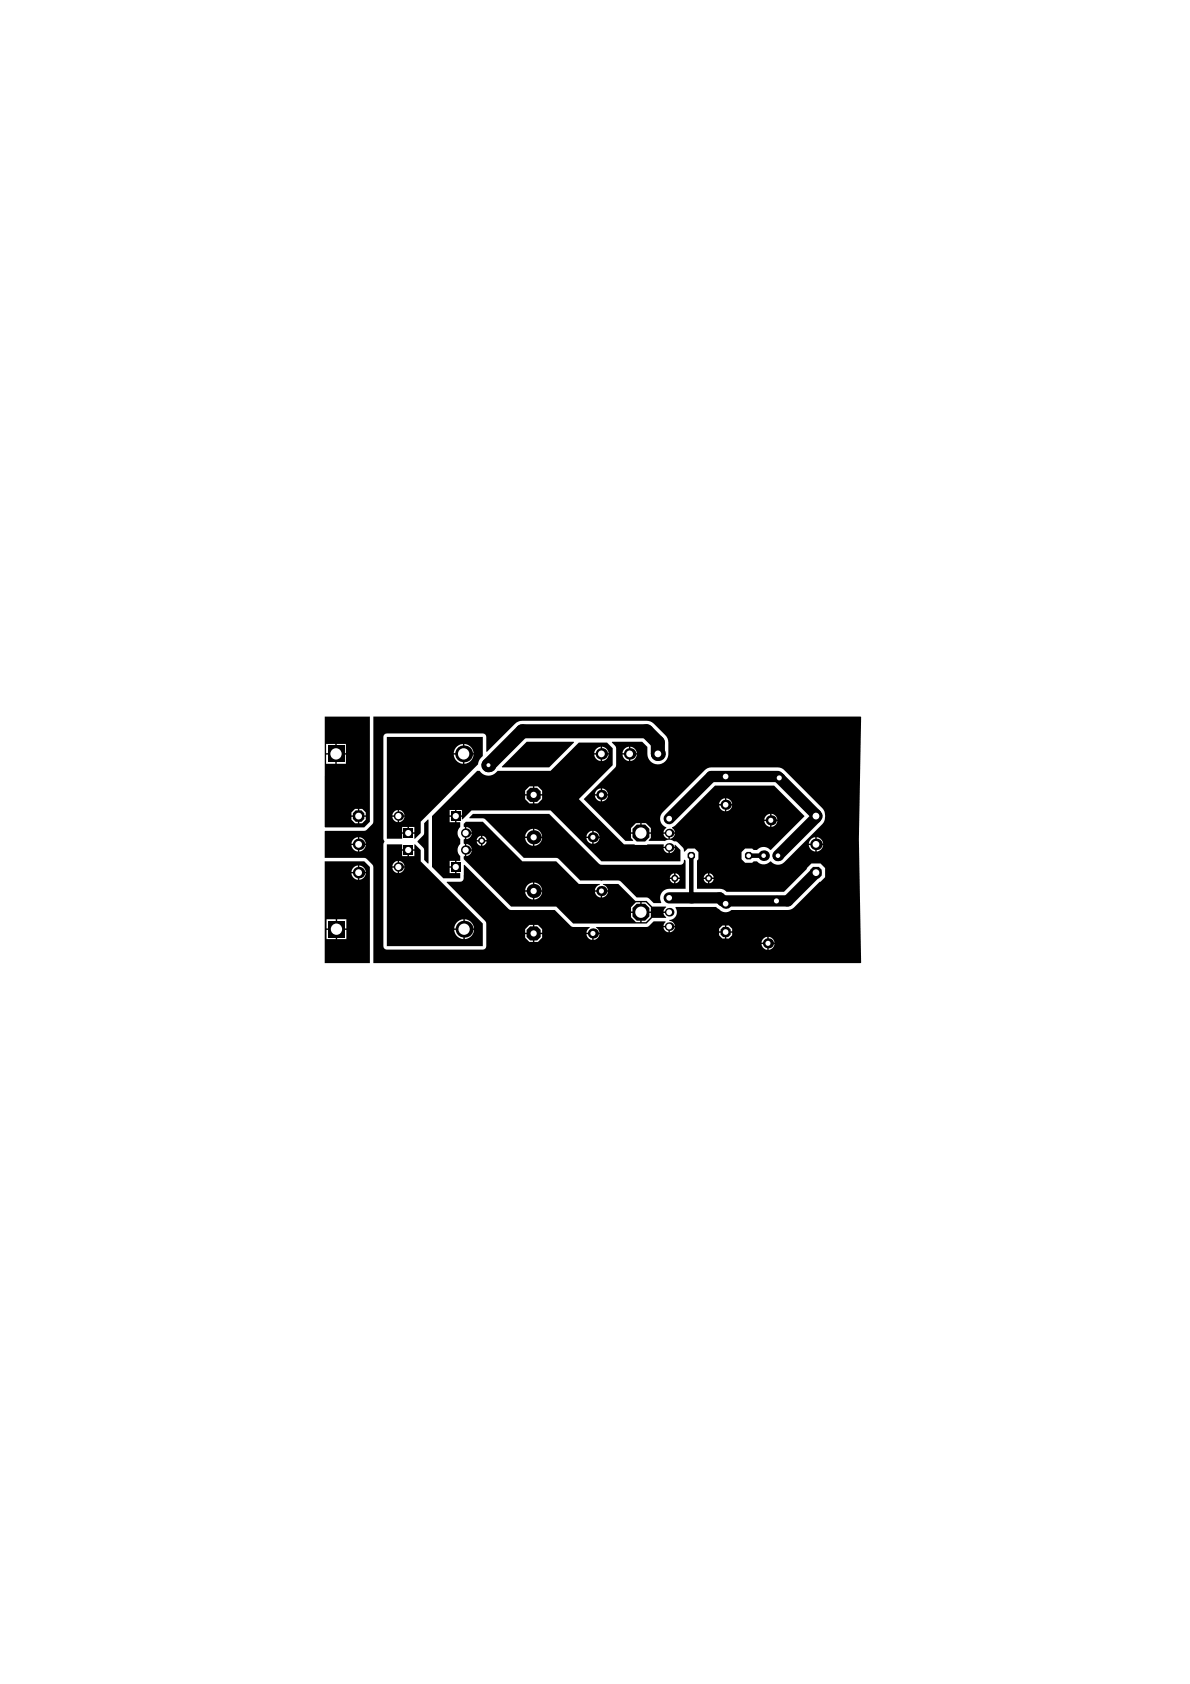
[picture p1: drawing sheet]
<svg xmlns="http://www.w3.org/2000/svg" width="210mm" height="297mm" viewBox="0 0 210 297" stroke-linecap="round" stroke-linejoin="round" font-family="sans-serif">
<g fill="none" stroke="#000" stroke-width=".18">
<path d="M59.3 132.7l.2 .3-.2 .2-.3-.2zM81.8 132.7l.2 .3-.2 .2-.3-.2zM85.9 134.7l.3 .1 .2-.1-.1 .3 .1 .2-.2-.1-.3 .1 .1-.2zM105.8 132.7l.3 .1 .2-.1-.1 .3 .1 .2-.2-.1-.3 .1 .2-.2zM110.8 132.7l.3 .1 .2-.1-.1 .3 .1 .2-.2-.1-.3 .1 .1-.2zM115.8 132.7l.2 .1 .3-.1-.1 .3 .1 .2-.3-.1-.2 .1 .1-.2zM127.7 136.7h.5l-.2 .5zM137.2 137.1l.3-.1 .2 .1-.1 .1 .1 .1-.2 .2-.3-.2 .1-.1zM63 153.7l.3 .1 .2-.1-.1 .2 .1 .3-.2-.1-.3 .1 .1-.3zM63 148.7l.3 .1 .2-.1-.1 .2 .1 .3-.2-.1-.3 .1 .1-.3zM63 143.7l.3 .1 .2-.1-.1 .2 .1 .3-.2-.1-.3 .1 .1-.3zM84.7 148.1l.3 .1 .2-.1-.1 .2 .1 .3-.2-.2-.3 .2 .1-.3z"/>
<path d="M104.3 147.6l.3-.2 .2 .2-.1 .1 .1 .1-.2 .1-.3-.1 .2-.1zM105.8 140.1l.3-.1 .2 .1-.1 .1 .1 .1-.2 .2-.3-.2 .2-.1zM105.8 157l.3-.1 .2 .1-.1 .2 .1 .1-.2 .1-.3-.1 .2-.1zM113.1 146.7l.2 .2-.2 .3-.3-.3zM117.9 144.2l.4 .1-.1 .4-.4-.2zM117.9 146.7l.4 .1-.1 .4-.4-.1zM117.9 149.2l.4 .1-.1 .4-.4-.1zM117.9 158.1l.4 .1-.1 .4-.4-.1zM118.8 154.7l.2 .1 .3-.1-.1 .2 .1 .3-.3-.2-.2 .2 .1-.3zM121.7 150.7h.5v.5h-.5zM124.8 154.7l.2 .1 .3-.1-.2 .2 .2 .3-.3-.2-.2 .2 .1-.3zM127.7 141.7h.5l-.2 .5z"/>
<path d="M127.7 159.2h.5l-.2 .5zM131.8 150.7h.5v.5h-.5zM134.4 150.7h.5v.5h-.5zM135.7 144.6l.3-.2 .2 .2-.1 .1 .1 .1-.2 .2-.3-.2 .1-.1zM136.7 158.8l.3-.1 .2 .1-.1 .1 .1 .1-.2 .2-.3-.2 .1-.1zM137 150.7h.5v.5h-.5zM143.7 143.7l.2 .1 .3-.1-.1 .2 .1 .3-.3-.1-.2 .1 .1-.3zM143.7 148.7l.2 .1 .3-.1-.1 .2 .1 .3-.3-.1-.2 .1 .1-.3zM143.7 153.7l.2 .1 .3-.1-.1 .2 .1 .3-.3-.1-.2 .1 .1-.3zM59.3 163.6l.3 .3-.3 .3-.2-.3zM81.9 163.6l.2 .3-.2 .3-.3-.3zM104.3 164.5l.3-.1 .2 .1-.1 .1 .1 .2-.2 .1-.3-.1 .2-.2z"/>
<path d="M113.1 160.7l.2 .2-.2 .3-.3-.3zM117.9 160.7l.4 .1-.1 .4-.4-.2zM117.9 163.2l.4 .1-.1 .4-.4-.1zM127.7 164.1h.5l-.2 .6zM135.2 166.3l.3-.2 .2 .2-.1 .1 .1 .1-.2 .1-.3-.1 .1-.1z"/>
<circle cx="70.3" cy="143.9" r=".25"/>
<circle cx="70.3" cy="152.9" r=".25"/>
<circle cx="72" cy="149.9" r=".25"/>
<circle cx="72" cy="146.9" r=".25"/>
<circle cx="80.4" cy="143.9" r=".25"/>
<circle cx="80.4" cy="152.9" r=".25"/>
<circle cx="82.1" cy="149.9" r=".25"/>
<circle cx="82.1" cy="146.9" r=".25"/>
<circle cx="94.1" cy="157.2" r=".25"/>
<circle cx="94.1" cy="147.7" r=".25"/>
<circle cx="94.1" cy="140.2" r=".25"/>
<circle cx="94.1" cy="164.6" r=".25"/>
</g>
<g fill="#000">
<path d="M92.9 130.8h8.3l.1 .2-4.4 4.4h-8.3l-.1-.2zM75.5 144.5l.1 .1v7.7h-.1l-.7-.6v-2l-1.2-1.2 1.2-1.3v-2z"/>
<path d="M57.3 126.4h7.9v18.5l-1 1h-6.8h-.1zM59.4 131.2v1.6h1.6v-1.6zM57.5 131.2v1.6h1.6v-1.6zM59.4 133.1v1.6h1.6v-1.6zM57.5 133.1v1.6h1.6v-1.6zM63.4 142.7v1.1h1.1v-.5l-.6-.6zM62.6 142.7l-.6 .6v.5h1.1v-1.1zM63.4 144.1v1.1h.5l.6-.6v-.5zM62 144.1v.5l.6 .6h.5v-1.1z"/>
<path d="M68.2 130h17v3.3a2.11 2.11 0 0 0-.9 1.5l-10.1 10.1v2l-1 1h-.1v-.8h-2.2v.8h-2.7zM81.9 131.2v1.6h1.6a1.74 1.74 0 0 0-1.6-1.6zM80.7 131.6a1.74 1.74 0 0 0-.7 1.2h1.7v-1.6zM81.9 133.1v1.6a1.74 1.74 0 0 0 1.6-1.6zM80 133.1a1.74 1.74 0 0 0 1.7 1.6v-1.6zM70.4 142.9v.9h.9a1.08 1.08 0 0 0-.9-.9zM69.6 143.1l-.4 .7h.9v-.9zM70.4 144.1v.9a1.08 1.08 0 0 0 .9-.9zM69.2 144.1a1.08 1.08 0 0 0 .9 .9v-.9zM72.1 145.9v.9h1v-.9zM70.9 145.9v.9h1v-.9z"/>
<path d="M102.1 131h5l1 1v3l-7 7-5-5zM106.2 131.7v1.1h1.1a1.26 1.26 0 0 0-1.1-1.1zM105.3 132l-.4 .5-.1 .3h1.2v-1.1zM106.2 133.1v1.1a1.26 1.26 0 0 0 1.1-1.1zM104.8 133.1a1.26 1.26 0 0 0 1.2 1.1v-1.1z"/>
<path d="M65.9 126.4h85.9l.1 .1-.4 21.5 .4 21.8-.1 .1h-85.9l-.1-17.2-1.1-1.2-.5-.2h-6.9v-4.7h6.9l.5-.2 1.1-1.2zM67.8 129.6l-.2 .4v17.9l.2 .5-.2 .5v18a.61 .61 0 0 0 .6 .6h17a.61 .61 0 0 0 .6-.6l-.1-4.2-6.9-7.1v-.1h2.4a.61 .61 0 0 0 .6-.6v-2.3l.1-.1 8 8h8l3 3h3.1v.1l-.3 .3-.3 .6h2.3l-.2-.6-.4-.3 .1-.1h8.8l.5-.2 .8-.8h2.1v.1l-.4 .7h2a1.01 1.01 0 0 0-.9-.9l-.1-.1a1.39 1.39 0 0 0 1.1-2.2l.1-.1h7.1a2.51 2.51 0 0 0 2.1 .8l.6-.3h9.9l.7-.1 .5-.4 4.5-4.5h.1l.8-.8v-1.6l-.8-.8h-1.6l-4.8 5h-10.1l-.9-.5h-4.4v-5l.3-.2v-1.3l-.6-.6h-1.3l-.5 .5h-.2l-.1-.7-1.1-1-.5-.1a1.57 1.57 0 0 0-1.8-.1h-2.6l-.1-.1 .4-.4v-.7h-3.5v.7l.4 .4-.1 .1h-1.3l-7.3-7.3 5.6-5.8 .1-3.2-.2-.5-.6-.5 .1-.2h5.3l.9 .9a2.88 2.88 0 0 0 .5 2.6 1.85 1.85 0 0 0 2.1 .4 1.85 1.85 0 0 0 1.1-1.7v-2a1.85 1.85 0 0 0-.6-1.3l-1.9-2a1.85 1.85 0 0 0-1.4-.6h-21.9a1.85 1.85 0 0 0-1.3 .6l-4.9 4.9h-.1v-2.6a.61 .61 0 0 0-.6-.6h-17zM111.2 131.7v1.1h1.1a1.26 1.26 0 0 0-1.1-1.1zM110.3 132l-.4 .5-.1 .3h1.1v-1.1zM111.2 133.1v1.1a1.26 1.26 0 0 0 1.1-1.1zM109.8 133.1a1.26 1.26 0 0 0 1.1 1.1v-1.1zM106.2 139.1v1h1a1.15 1.15 0 0 0-1-1zM105.4 139.3l-.5 .8h1.1v-1zM106.2 140.3v1.1a1.15 1.15 0 0 0 1-1.1zM104.9 140.3v.1a1.15 1.15 0 0 0 1.1 1v-1.1zM128.1 140.8v1h1a1.15 1.15 0 0 0-1-1zM127.3 141l-.5 .8h1.1v-1zM128.1 142.1v1a1.15 1.15 0 0 0 1-1zM126.8 142.1a1.15 1.15 0 0 0 1.1 1v-1zM136.1 143.5v1.1l1-.1a1.15 1.15 0 0 0-1-1zM135.3 143.8l-.5 .8h1v-1.1zM136.1 144.8v1a1.15 1.15 0 0 0 1-1zM134.8 144.8a1.15 1.15 0 0 0 1 1v-1zM113.2 145.2v1.6h1.6v-.7l-.9-.9zM112.2 145.2l-.9 .9v.7h1.6v-1.6zM118.2 147.1v.9a1.02 1.02 0 0 0 .8-.9zM117 147.1a1.02 1.02 0 0 0 .9 .9v-.9zM144.1 147.7v1.1h1.1a1.26 1.26 0 0 0-1.1-1.1zM143.2 147.9l-.5 .5v.4h1.1v-1.1zM63.4 147.7v1.1h1.1a1.26 1.26 0 0 0-1.1-1.1zM62.5 147.9l-.4 .5-.1 .4h1.1v-1.1zM124.3 135.8l-7.4 7.5a1.6 1.6 0 0 0 .6 2.6l-.5 .9h2l-.5-.9 .7-.4 6.9-6.9h10.4l5.4 5.4-5.9 5.9h-.2a1.53 1.53 0 0 0-2.3 0h-.6l-.2-.2h-1.3l-.6 .6v1.3l.6 .6h1.3l.2-.3h.6a1.53 1.53 0 0 0 2.3 .1l.2-.1a1.59 1.59 0 0 0 2.4 .2l6.6-6.7a2.24 2.24 0 0 0 0-2.9l-6.7-6.7-.5-.3-.6-.1h-11.7l-.7 .1zM144.1 149.1v1.1a1.26 1.26 0 0 0 1.1-1.1zM142.7 149.1a1.26 1.26 0 0 0 1.1 1.1v-1.1zM63.4 149.1v1.1a1.26 1.26 0 0 0 1.1-1.1zM62 149.1a1.26 1.26 0 0 0 1.1 1.1v-1.1zM125.1 154v.8h.8l-.4-.6zM124.5 154.2l-.4 .6h.8v-.8zM125.1 155v.8l.6-.3 .2-.5zM124.1 155l.4 .6 .4 .2v-.8zM128.1 163.2v1.1h1v-.5l-.5-.6zM127.4 163.2l-.6 .6v.5h1.1v-1.1zM118.2 163.6v.9a1.02 1.02 0 0 0 .8-.9zM117 163.6a1.02 1.02 0 0 0 .9 .9v-.9zM94.3 163.1v1.4h1.3v-.6l-.7-.8zM93.4 163.1l-.8 .8v.6h1.4v-1.4zM128.1 164.5v1h.5l.5-.5v-.5zM126.8 164.5v.5l.6 .5h.5v-1zM104.7 164.8v1a1.15 1.15 0 0 0 1-1zM103.4 164.8a1.15 1.15 0 0 0 1.1 1v-1zM94.3 164.8v1.3h.6l.7-.7v-.6zM92.6 164.8v.6l.8 .7h.6v-1.3zM135.6 165.2v1.1l1-.1a1.15 1.15 0 0 0-1-1zM134.8 165.5l-.5 .8h1v-1.1zM135.6 166.5v1a1.15 1.15 0 0 0 1-1zM134.3 166.5a1.15 1.15 0 0 0 1 1v-1z"/>
<path d="M57.3 151.9h6.9l1 1v17h-7.9zM63.4 152.7v1.1h1.1a1.26 1.26 0 0 0-1.1-1.1zM62.5 152.9l-.4 .5-.1 .4h1.1v-1.1zM63.4 154.1v1.1a1.26 1.26 0 0 0 1.1-1.1zM62 154.1a1.26 1.26 0 0 0 1.1 1.1v-1.1zM59.5 162.1v1.7h1.6v-1.7zM57.6 162.1v1.7h1.6v-1.7zM59.5 164v1.6h1.6v-1.6zM57.6 164v1.6h1.6v-1.6z"/>
<path d="M68.2 148.9h2.7v.9h2.2v-.9h.1l1 1v2l11 11v4h-17zM72.1 150.1v.9h1v-.9zM70.9 150.1v.9h1v-.9zM70.4 151.9v.9h.9a1.08 1.08 0 0 0-.9-.9zM69.6 152.1l-.4 .7h.9v-.9zM70.4 153.1v.9a1.08 1.08 0 0 0 .9-.9zM69.2 153.1a1.08 1.08 0 0 0 .9 .9v-.9zM82 162.1v1.7h1.6a1.74 1.74 0 0 0-1.6-1.7zM80.7 162.5a1.74 1.74 0 0 0-.6 1.3h1.6v-1.7zM82 164v1.6a1.74 1.74 0 0 0 1.6-1.6zM80.1 164a1.74 1.74 0 0 0 1.6 1.6v-1.6z"/>
<path d="M82.2 144.9h3l6.9 7h6l4 4h3.7v.1l-.2 .1a1.15 1.15 0 0 0-.7 .9h2.3a1.14 1.14 0 0 0-.9-1l.1-.1h2.7l3 3h1.9l1 1h2.5v.1l-.3 .3-.2 .5h1v.2h-1l.2 .5 .3 .3v.1h-2.5l-1 1h-12.9l-3-3h-8l-8.3-8.3v-.5l.2-.1v-2.1l-.2-.1v-.7l.2-.1v-2.1l-.2-.1v-.4zM82.3 145.9v.9h.9a1.08 1.08 0 0 0-.9-.9zM82.3 147.1v.9a1.08 1.08 0 0 0 .9-.9zM85.1 147.4v.8h.7l-.1-.4zM84.4 147.6l-.3 .6h.7v-.8zM85.1 148.4v.8l.6-.3 .1-.5zM84.1 148.4l.2 .5 .5 .3v-.8zM82.3 148.9v.9h.9a1.08 1.08 0 0 0-.9-.9zM82.3 150.1v.9a1.08 1.08 0 0 0 .9-.9zM94.3 155.7v1.3h1.3a1.5 1.5 0 0 0-1.3-1.3zM93.2 156l-.4 .5-.2 .5h1.4v-1.3zM106.2 157.3v1a1.15 1.15 0 0 0 1-1zM104.9 157.3a1.15 1.15 0 0 0 1.1 1v-1zM94.3 157.3v1.4a1.5 1.5 0 0 0 1.3-1.4zM92.6 157.3a1.5 1.5 0 0 0 1.4 1.4v-1.4zM113.2 159.2v1.6h1.6v-.8l-.9-.8zM112.2 159.2l-.9 .8v.8h1.6v-1.6zM113.2 161v1.7h.7l.9-.9v-.8zM111.3 161v.8l.9 .9h.7v-1.7z"/>
<path d="M83.4 143.6h13.5l8.9 8.9h14.2a.66 .66 0 0 0 .6-.8l.2-.1 .1 .2v5h-2.9a1.6 1.6 0 0 0-1.3 2.4l-.1 .1h-1.3l-1-1h-2l-3-2.9-7-.1-4-3.9-5.9-.1-6.8-6.8-.4-.2h-2.4v-.1zM94.3 146.2v1.4h1.3a1.5 1.5 0 0 0-1.3-1.4zM93.2 146.5l-.4 .5-.2 .6h1.4v-1.4zM94.3 147.8v1.4a1.5 1.5 0 0 0 1.3-1.4zM92.6 147.8a1.5 1.5 0 0 0 1.4 1.4v-1.4zM119.2 154v.8h.7l-.3-.6zM118.5 154.2l-.4 .6h.8v-.8zM119.2 155v.8l.5-.3 .2-.5zM118.1 155l.4 .6 .4 .2v-.8z"/>
<path d="M84.2 136h.4a1.9 1.9 0 0 0 3.2 0h9.3l13 12.9h1.8l.1 .1 5-.1v.4h2v-.2l.1-.1 .9 .9v2h-13.9l-9-8.9h-13.9l-1.6 1.5h-.1v-.4h-1v.9h.7v.9a1.4 1.4 0 0 0 0 2.1v.9a1.4 1.4 0 0 0 0 2.1v.9h-.7v2.1h.7v.9h-3l-2-2v-9zM94.3 138.7v1.4h1.3v-.6l-.7-.8zM93.4 138.7l-.8 .8v.6h1.4v-1.4zM94.3 140.3v1.4h.6l.7-.7v-.7zM92.6 140.3v.7l.8 .7h.6v-1.4zM80.5 142.9v.9h1v-.9zM79.3 142.9v.9h1v-.9zM79.3 144.1v.9h1v-.9zM104.7 146.5v1.1l1-.1a1.15 1.15 0 0 0-1-1zM103.9 146.8l-.5 .8h1.1v-1.1zM104.7 147.8v1a1.15 1.15 0 0 0 1-1zM103.4 147.8a1.15 1.15 0 0 0 1.1 1v-1zM118.2 149.6v.9a1.02 1.02 0 0 0 .8-.9zM117 149.6a1.02 1.02 0 0 0 .9 .9v-.9zM79.3 151.9v.9h1v-.9zM79.3 153.1v.9h1v-.9z"/>
<circle cx="86.2" cy="135" r="1.24"/>
<circle cx="116" cy="133" r="1.24"/>
<circle cx="85" cy="148.3" r=".63"/>
</g>
<path d="M116 133v-2l-2-2h-21.9l-5.9 6" fill="none" stroke="#000" stroke-width="2.5"/>
<path d="M137.2 137h-11.7l-7.5 7.4M137.5 137.2l6.4 6.5v.5l-6.7 6.7M143.9 143.9h.1M143.9 153.9l-5 5h-11.4l-.5-.5h-9M143.9 143.9v.1" fill="none" stroke="#000" stroke-width="2"/>
<path d="M121.9 150.9l.1 7.5M132.1 150.9h2.6" fill="none" stroke="#000" stroke-width=".8"/>
<circle cx="85" cy="148.3" r=".35" fill="#fff"/>
<circle cx="125" cy="154.9" r=".63" fill="#000"/>
<circle cx="125" cy="154.9" r=".35" fill="#fff"/>
<circle cx="119" cy="154.9" r=".63" fill="#000"/>
<circle cx="119" cy="154.9" r=".35" fill="#fff"/>
<circle cx="86.2" cy="135" r=".63" fill="#000"/>
<circle cx="86.2" cy="135" r=".35" fill="#fff"/>
<path d="M57.8 131.5h3v3h-3z" fill-rule="evenodd" fill="#000"/>
<circle cx="59.3" cy="133" r="1" fill="#fff"/>
<path d="M57.9 162.4h2.9v3h-2.9z" fill-rule="evenodd" fill="#000"/>
<circle cx="59.3" cy="163.9" r="1" fill="#fff"/>
<path d="M62.7 142.9h1.1l.5 .5v1.1l-.5 .5h-1.1l-.5-.5v-1.1z" fill-rule="evenodd" fill="#000"/>
<circle cx="63.3" cy="143.9" r=".6" fill="#fff"/>
<circle cx="63.3" cy="148.9" r="1.01" fill="#000"/>
<circle cx="63.3" cy="148.9" r=".6" fill="#fff"/>
<circle cx="63.3" cy="153.9" r="1.01" fill="#000"/>
<circle cx="63.3" cy="153.9" r=".6" fill="#fff"/>
<circle cx="70.3" cy="143.9" r=".82" fill="#000"/>
<circle cx="70.3" cy="143.9" r=".55" fill="#fff"/>
<circle cx="70.3" cy="152.9" r=".82" fill="#000"/>
<circle cx="70.3" cy="152.9" r=".55" fill="#fff"/>
<path d="M71.2 146.1h1.6v1.7h-1.6z" fill-rule="evenodd" fill="#000"/>
<circle cx="72" cy="146.9" r=".55" fill="#fff"/>
<path d="M71.2 149.1h1.6v1.7h-1.6z" fill-rule="evenodd" fill="#000"/>
<circle cx="72" cy="149.9" r=".55" fill="#fff"/>
<path d="M79.6 143.1h1.6v1.7h-1.6z" fill-rule="evenodd" fill="#000"/>
<circle cx="80.4" cy="143.9" r=".55" fill="#fff"/>
<path d="M79.6 152.1h1.6v1.6h-1.6z" fill-rule="evenodd" fill="#000"/>
<circle cx="80.4" cy="152.9" r=".55" fill="#fff"/>
<circle cx="81.8" cy="133" r="1.49" fill="#000"/>
<circle cx="81.8" cy="133" r="1" fill="#fff"/>
<circle cx="81.9" cy="163.9" r="1.49" fill="#000"/>
<circle cx="81.9" cy="163.9" r="1" fill="#fff"/>
<circle cx="82.1" cy="146.9" r=".82" fill="#000"/>
<circle cx="82.1" cy="146.9" r=".55" fill="#fff"/>
<circle cx="82.1" cy="149.9" r=".82" fill="#000"/>
<circle cx="82.1" cy="149.9" r=".55" fill="#fff"/>
<circle cx="94.1" cy="157.2" r="1.24" fill="#000"/>
<circle cx="94.1" cy="157.2" r=".55" fill="#fff"/>
<path d="M93.5 139h1.3l.6 .6v1.2l-.6 .7h-1.3l-.6-.7v-1.2z" fill-rule="evenodd" fill="#000"/>
<circle cx="94.1" cy="140.2" r=".55" fill="#fff"/>
<path d="M93.5 163.4h1.3l.6 .6v1.3l-.6 .6h-1.3l-.6-.6v-1.3z" fill-rule="evenodd" fill="#000"/>
<circle cx="94.1" cy="164.6" r=".55" fill="#fff"/>
<circle cx="94.1" cy="147.7" r="1.24" fill="#000"/>
<circle cx="94.1" cy="147.7" r=".55" fill="#fff"/>
<circle cx="104.6" cy="147.7" r=".9" fill="#000"/>
<circle cx="104.6" cy="147.7" r=".45" fill="#fff"/>
<circle cx="104.6" cy="164.6" r=".9" fill="#000"/>
<circle cx="104.6" cy="164.6" r=".45" fill="#fff"/>
<circle cx="106.1" cy="133" r="1.01" fill="#000"/>
<circle cx="106.1" cy="133" r=".6" fill="#fff"/>
<circle cx="106.1" cy="140.2" r=".9" fill="#000"/>
<circle cx="106.1" cy="140.2" r=".45" fill="#fff"/>
<circle cx="106.1" cy="157.2" r=".9" fill="#000"/>
<circle cx="106.1" cy="157.2" r=".45" fill="#fff"/>
<circle cx="111.1" cy="133" r="1.01" fill="#000"/>
<circle cx="111.1" cy="133" r=".6" fill="#fff"/>
<path d="M112.3 145.4h1.5l.7 .8v1.5l-.7 .7h-1.5l-.7-.7v-1.5z" fill-rule="evenodd" fill="#000"/>
<circle cx="113.1" cy="146.9" r="1" fill="#fff"/>
<path d="M112.3 159.4h1.5l.7 .8v1.5l-.7 .7h-1.5l-.7-.7v-1.5z" fill-rule="evenodd" fill="#000"/>
<circle cx="113.1" cy="160.9" r="1" fill="#fff"/>
<path d="M115.5 132h1l.6 .5v1l-.6 .5h-1l-.5-.5v-1z" fill-rule="evenodd" fill="#000"/>
<circle cx="116" cy="133" r=".6" fill="#fff"/>
<circle cx="118" cy="158.4" r=".76" fill="#000"/>
<circle cx="118" cy="158.4" r=".51" fill="#fff"/>
<circle cx="118" cy="163.4" r=".76" fill="#000"/>
<circle cx="118" cy="163.4" r=".51" fill="#fff"/>
<circle cx="118" cy="146.9" r=".76" fill="#000"/>
<circle cx="118" cy="146.9" r=".51" fill="#fff"/>
<circle cx="118" cy="144.4" r=".76" fill="#000"/>
<circle cx="118" cy="144.4" r=".51" fill="#fff"/>
<circle cx="118" cy="149.5" r=".76" fill="#000"/>
<circle cx="118" cy="149.5" r=".51" fill="#fff"/>
<circle cx="118" cy="160.9" r=".76" fill="#000"/>
<circle cx="118" cy="160.9" r=".51" fill="#fff"/>
<path d="M121.6 150.3h.7l.3 .3v.7l-.3 .3h-.7l-.3-.3v-.7z" fill-rule="evenodd" fill="#000"/>
<circle cx="121.9" cy="150.9" r=".41" fill="#fff"/>
<path d="M127.5 136.1h.9l.5 .4v.9l-.5 .5h-.9l-.4-.5v-.9z" fill-rule="evenodd" fill="#000"/>
<circle cx="128" cy="137" r=".5" fill="#fff"/>
<circle cx="128" cy="142" r=".9" fill="#000"/>
<circle cx="128" cy="142" r=".5" fill="#fff"/>
<path d="M127.5 163.5h.9l.5 .4v.9l-.5 .5h-.9l-.4-.5v-.9z" fill-rule="evenodd" fill="#000"/>
<circle cx="128" cy="164.4" r=".5" fill="#fff"/>
<circle cx="128" cy="159.4" r=".9" fill="#000"/>
<circle cx="128" cy="159.4" r=".5" fill="#fff"/>
<path d="M131.7 150.3h.7l.3 .3v.7l-.3 .3h-.7l-.3-.3v-.7z" fill-rule="evenodd" fill="#000"/>
<circle cx="132.1" cy="150.9" r=".41" fill="#fff"/>
<circle cx="134.7" cy="150.9" r=".94" fill="#000"/>
<circle cx="134.7" cy="150.9" r=".41" fill="#fff"/>
<circle cx="135.5" cy="166.4" r=".9" fill="#000"/>
<circle cx="135.5" cy="166.4" r=".45" fill="#fff"/>
<circle cx="136" cy="144.7" r=".9" fill="#000"/>
<circle cx="136" cy="144.7" r=".45" fill="#fff"/>
<circle cx="137" cy="158.9" r=".9" fill="#000"/>
<circle cx="137" cy="158.9" r=".45" fill="#fff"/>
<circle cx="137.2" cy="150.9" r=".94" fill="#000"/>
<circle cx="137.2" cy="150.9" r=".41" fill="#fff"/>
<circle cx="137.5" cy="137.2" r=".9" fill="#000"/>
<circle cx="137.5" cy="137.2" r=".45" fill="#fff"/>
<path d="M143.4 152.9h1l.5 .5v1l-.5 .5h-1l-.5-.5v-1z" fill-rule="evenodd" fill="#000"/>
<circle cx="143.9" cy="153.9" r=".6" fill="#fff"/>
<circle cx="143.9" cy="143.9" r="1.01" fill="#000"/>
<circle cx="143.9" cy="143.9" r=".6" fill="#fff"/>
<circle cx="143.9" cy="148.9" r="1.01" fill="#000"/>
<circle cx="143.9" cy="148.9" r=".6" fill="#fff"/>
</svg>
